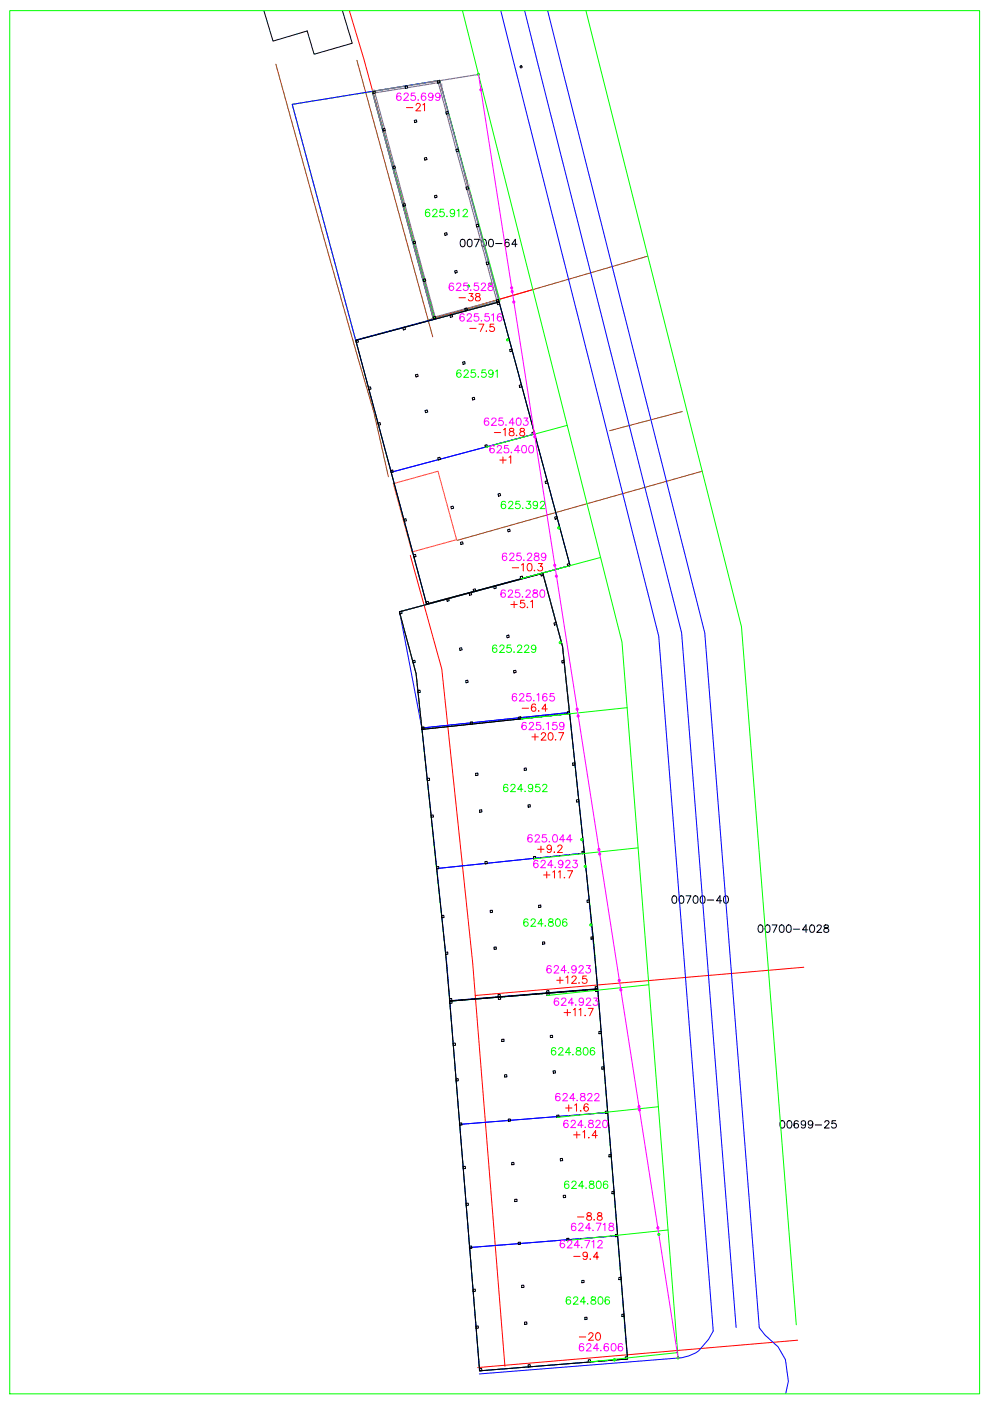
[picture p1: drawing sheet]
<svg xmlns="http://www.w3.org/2000/svg" width="297mm" height="420mm" viewBox="0 0 297 420" stroke-linecap="round" stroke-linejoin="round" font-family="sans-serif">
<!-- layer: objket -->
<path d="M117.9 145l13.4-3.7 5.6 20.6-13.4 3.6z" fill="none" stroke="#ff7f00" stroke-width=".3"/>
<!-- layer: muri -->
<path d="M82.7 19.2l14.2 51.7 15.2 52.7 4.3 19.4M107 18.1l22.7 82.9M194.2 76.8l-65.8 19.2M204.5 123.4l-21.8 5.8M210.6 141.3l-73.6 20.8" fill="none" stroke="#954a00" stroke-width=".3"/>
<!-- layer: Ndarjet -->
<path d="M104.7 3.3l4.4 14.4 21.2 77.7 29.4-8.6M123 166.6l9.4 34 9.3 88.3 9.6 120.9M240.9 290.1l-98.4 8.4M239.1 401.9l-95.9 8.2" fill="none" stroke="#f00" stroke-width=".3"/>
<!-- layer: kati 0 -->
<path d="M79.1 3.3l2.7 9 10.3-3 2 7 11.5-3.3-2.9-9.7" fill="none" stroke="#000" stroke-width=".3"/>
<!-- layer: nr parcela -->
<g fill="none" stroke="#000" stroke-width=".3">
<path d="M138.3 71.9a.76 .76 0 0 1 1 .3l.1 .5a1 1 0 0 1-.6 1.3h-.2a1.44 1.44 0 0 1-.3-2.1zM140.4 71.9a.76 .76 0 0 1 1 .3l.1 .5a1 1 0 0 1-.6 1.3h-.2a1.44 1.44 0 0 1-.3-2.1zM142.2 71.8h1.5l-1.1 2.2M144.6 71.9a.74 .74 0 0 1 1.1 .3 1.04 1.04 0 0 1 .1 1.2 1.04 1.04 0 0 1-1.2 .5l-.3-.9zM146.7 71.9a.74 .74 0 0 1 1.1 .3 1.04 1.04 0 0 1 .1 1.2 1.04 1.04 0 0 1-1.2 .5l-.3-.9zM148.5 73h2M152.6 72.1l-.2-.2a.76 .76 0 0 0-1 .3 1.36 1.36 0 0 0 .5 1.8 .7 .7 0 0 0 .8-.6 .7 .7 0 0 0-.6-.8 .7 .7 0 0 0-.8 .7M155 73.3h-1.6l1.1-1.5v2.2M201.7 268.8a.7 .7 0 0 1 1.1 .3l.1 .5a.98 .98 0 0 1-.7 1.3h-.2a1.4 1.4 0 0 1-.3-2.1zM203.8 268.8a.7 .7 0 0 1 1.1 .3l.1 .5a.98 .98 0 0 1-.7 1.3h-.2a1.4 1.4 0 0 1-.3-2.1zM205.6 268.7h1.5l-1.1 2.2M208.1 268.8a.7 .7 0 0 1 1 .3l.1 .5a.98 .98 0 0 1-.6 1.3h-.2a1.4 1.4 0 0 1-.3-2.1z"/>
<path d="M210.2 268.8a.7 .7 0 0 1 1 .3l.1 .5a.98 .98 0 0 1-.6 1.3h-.2a1.4 1.4 0 0 1-.3-2.1zM212 269.9h1.9M216.3 270.1h-1.5l1-1.4v2.2M217.2 268.8a.69 .69 0 0 1 1 .3 1.04 1.04 0 0 1 .1 1.2 1.04 1.04 0 0 1-1.1 .5l-.3-.9zM227.5 277.5a.7 .7 0 0 1 1.1 .3l.1 .6a.98 .98 0 0 1-.7 1.2h-.2a1.4 1.4 0 0 1-.3-2.1zM229.7 277.5a.7 .7 0 0 1 1 .3l.1 .6a.98 .98 0 0 1-.6 1.2h-.2a1.4 1.4 0 0 1-.3-2.1zM231.4 277.4h1.5l-1 2.2M233.9 277.5a.7 .7 0 0 1 1.1 .3v.6a.98 .98 0 0 1-.6 1.2h-.2a1.4 1.4 0 0 1-.3-2.1zM236 277.5a.7 .7 0 0 1 1.1 .3l.1 .6a.98 .98 0 0 1-.7 1.2h-.2a1.4 1.4 0 0 1-.3-2.1zM237.8 278.7h1.9M242.1 278.9h-1.6l1.1-1.5v2.2M243 277.5a.7 .7 0 0 1 1.1 .3 1.04 1.04 0 0 1 .1 1.3 1.04 1.04 0 0 1-1.2 .4 1.6 1.6 0 0 1 0-2z"/>
<path d="M244.9 277.9l.4-.5h.4l.5 .4-.3 .8-1.1 1h1.5M247.1 277.5v.6l.7 .3a.64 .64 0 0 1 .6 .6 .64 .64 0 0 1-.5 .6l-.8-.1-.2-.3a1.05 1.05 0 0 1 1.3-1.1l.1-.4a.77 .77 0 0 0-1.2-.2zM234.1 336.2a.74 .74 0 0 1 1 .3 1.05 1.05 0 0 1 .1 1.3 1.05 1.05 0 0 1-1.1 .4l-.3-.8zM236.2 336.2a.74 .74 0 0 1 1 .3 1.05 1.05 0 0 1 .1 1.3 1.05 1.05 0 0 1-1.1 .4l-.3-.8zM239.3 336.4l-.2-.2a.76 .76 0 0 0-1 .3 1.29 1.29 0 0 0 .5 1.8 .69 .69 0 0 0 .8-.6 .69 .69 0 0 0-.7-.8 .69 .69 0 0 0-.7 .7M241.5 336.8a.68 .68 0 0 1-1 .6 .68 .68 0 0 1-.2-1.1 .68 .68 0 0 1 1.1 .1l.1 .4a1.02 1.02 0 0 1-.9 1.5l-.4-.3M243.6 336.8a.7 .7 0 0 1-.9 .7 .7 .7 0 0 1-.3-1.1 .7 .7 0 0 1 1.1 0 1.11 1.11 0 0 1 .1 1.3 1.11 1.11 0 0 1-1.2 .5l-.1-.2M244.3 337.4h2M247.2 336.6l.2-.4 .7-.1 .4 .6-1.4 1.6h1.5M250.5 336.1h-1.1l-.1 .9a.78 .78 0 0 1 1.2 0 .78 .78 0 0 1-.2 1.2 .78 .78 0 0 1-1.1-.3"/>
</g>
<!-- layer: objektet e zhvndosura -->
<path d="M87.6 31.3l23.9-3.9 18.4 68.3-23.3 6.3zM111.7 27.4l20.1-3.3 18.1 66.2-19.6 5.3zM106.6 102.1l43-11.5 21.3 79-43.1 11.6zM119.7 183.5l43-11.6 5.9 22 8.6 81 2 21.8-44.4 3.5-.9-10.9-9.2-87.3zM134.8 300.2l44.4-3.5 8.8 110.9-44.2 3.5z" fill="none" stroke="#0f0" stroke-width=".3"/>
<!-- layer: nivelet model -->
<g fill="none" stroke="#00f" stroke-width=".3">
<path d="M150.1 3.3l47.3 187.5 16.4 208.4-1.4 2.5-3 3.4-2.9 1.5-2.1 .6-60.7 4.8M157.3 3.3l47 186.5 16.3 208.3M164.2 3.3l47 186.5 16.4 208.4 1.7 2.2 3.9 3.5 2.2 3.8 .9 6.5-.8 3.8M87.6 31.3l44.2-7.2 17.8 66.3-43 11.6zM111.6 27.4l18.4 68.3M106.6 102.1l43-11.5 10.7 39.5-43 11.5zM117.3 141.6l43-11.5 10.6 39.5-43 11.6zM119.8 183.4l42.9-11.5 5.9 22 2.1 19.8-44.3 4.6zM126.4 218.3l44.3-4.6 4.5 42.1-44.3 4.6zM130.9 260.5l44.3-4.7 4 40.7-44.4 3.6-.9-10.8zM134.8 300.2l44.4-3.6 3 37-44.4 3.6zM137.8 337.2l44.4-3.6 2.9 37-44.3 3.5z"/>
<path d="M140.8 374.2l44.3-3.6 3 37-44.4 3.5z"/>
</g>
<!-- layer: 0 -->
<g fill="none" stroke="#000" stroke-width=".3">
<path d="M156.2 20.1h.1M106.6 102.1l43-11.5 21.3 79-43.1 11.6zM119.7 183.5l43-11.6 5.9 22 2.1 20.2-44.2 4.7-1.8-16.8zM126.5 218.8l44.2-4.7 7.1 67.5 1.3 15-44.3 3.6-1.3-14.6zM134.8 300.2l44.4-3.6 8.9 111-44.3 3.5z"/>
<circle cx="156.2" cy="20.1" r=".32"/>
</g>
<!-- layer: parking -->
<path d="M138.6 3.3l47.8 189.3 16.8 214.7M175.6 3.3l46.7 184.7 16.4 209.3" fill="none" stroke="#0f0" stroke-width=".3"/>
<!-- layer: New_Structural - Bearing_Pen_No__184 -->
<path d="M111.8 26.9h.4l.1 .4-.4 .1zM111.9 27l.3-.1v.3l-.2 .1zM132 25.2l.5-.2 .2 .9-.5 .1zM132.1 25.3l.3-.1 .1 .6h-.3zM140.2 55.2l.4-.1 .2 .9-.4 .1zM140.3 55.4l.3-.1 .1 .6h-.3z" fill="none" stroke="#dbdbdb" stroke-width=".3"/>
<!-- layer: New_Structural - Bearing_Pen_No__22 -->
<g fill="none" stroke="#808080" stroke-width=".34">
<path d="M111.5 27.4l3.1 11.3M111.7 27.4l3 11.3M112.4 28l2.8 10.5M114.8 39.3l2.8 10.7M114.9 39.3l2.8 10.6M115.4 39.2l2.8 10.6M121.4 25.8l-9 1.5M121.5 26.4l-9 1.4M129.2 24.5l2.6-.4 .7 2.6-.7-2.5zM131.2 24.8l-9 1.5M131.4 24.9l2.3 8.6M131.8 24.2l2.4 9.2"/>
<path d="M132.5 26.8l.2 .9zM133.9 34.2l2.8 10.6M134.4 34.1l2.9 10.6M143.4 22.3l-21.3 3.5M117.8 50.6l2.9 10.6M117.9 50.6l2.8 10.6M118.4 50.4l2.9 10.7M136.9 45.5l2.9 10.6M137.5 45.3l5.8 21.9M139.4 52.4l.7 2.6zM140 56.7l2.8 10.7M140.1 55l.2 .6z"/>
<path d="M140.8 57.8l.5 1.5zM120.8 61.9l2.9 10.6M120.9 61.9l2.9 10.6M121.5 61.7l2.8 10.7M123.8 73.2l2.9 10.6M124 73.1l2.8 10.7M124.5 73l2.8 10.6M143 68l2.8 10.7M143.5 67.9l2.9 10.6M146 79.3l2.8 10.6M146.6 79.2l2.8 10.6M126.9 84.5l2.8 10.6"/>
<path d="M127 84.4l2.8 10.7M127.5 84.3l2.9 10.6M139.3 92.6l-8.8 2.4M139.5 93.1l-8.9 2.4M148.8 90.1l-8.8 2.4M148.9 90.6l-8.8 2.4M149 90.7l-10.1 2.7M138 178.4l-9.5 2.6M140.6 177.9l-10.1 2.7M151.3 175l-10.1 2.7M162.1 172.1l-10.1 2.7M162.9 172.6l3.8 14.1"/>
<path d="M119.9 184.1l3.8 14.1M123.9 198.8l.8 3.2 .5 5.1M129.8 180.8l-9.4 2.5M166.8 187.3l1.8 6.6 .5 4.6M169.1 198.7l1.5 14.7M125.3 207.7l1.1 10.4M174.5 255.3h.6v.6M134.7 299.6l.1 .6M177.8 280.9v.3M179.1 296v.6M137.8 336.9v.6M140.8 373.9v.5"/>
<path d="M188.1 407.6h-.5"/>
</g>
<!-- layer: shtylla def -->
<g fill="none" stroke="#000" stroke-width=".3">
<path d="M111.7 27.4l.7-.1 .1 .7h-.7zM114.7 38.7l.6-.2 .2 .6-.6 .2zM121.4 25.8h.7l.1 .6-.7 .1zM124.2 36.1l.6-.1 .2 .6-.7 .2zM131.1 24.3l.7-.1 .1 .6-.7 .1zM133.6 33.6l.6-.2 .2 .7-.6 .1zM117.7 49.9l.7-.1 .1 .6-.6 .2zM127.2 47.4l.6-.2 .2 .7-.7 .1zM130.2 58.7l.7-.2 .1 .7-.6 .1zM136.7 44.8l.6-.1 .2 .6-.7 .2zM139.7 56.1l.6-.1 .2 .6-.7 .2zM120.7 61.2l.7-.1 .2 .6-.7 .2z"/>
<path d="M123.8 72.5l.6-.2 .2 .7-.6 .1zM133.2 69.9l.7-.1 .2 .6-.7 .2zM142.7 67.4l.6-.2 .2 .7-.6 .1zM145.7 78.7l.7-.2 .2 .7-.7 .1zM120.7 98.3l.7-.2 .1 .7-.6 .1zM126.8 83.8l.7-.2 .1 .7-.6 .1zM129.8 95.1l.7-.2 .1 .6-.6 .2zM134.8 94.5l.7-.2 .2 .7-.7 .2zM136.3 81.3l.6-.2 .2 .6-.7 .2zM139.3 92.5l.7-.2 .1 .7-.6 .1zM148.8 90l.6-.2 .2 .6-.7 .2zM149 90.7l.6-.1 .2 .6-.7 .2z"/>
<path d="M106.6 102.1l.7-.2 .1 .7-.6 .2zM110.4 116.2l.6-.2 .2 .7-.6 .2zM124.5 112.4l.7-.2 .1 .7-.6 .1zM138.6 108.6l.7-.2 .1 .7-.6 .2zM141.5 119.3l.7-.2 .1 .7-.6 .1zM152.7 104.8l.7-.1 .1 .6-.6 .2zM155.6 115.5l.7-.1 .1 .6-.6 .2zM113.3 126.9l.6-.2 .2 .7-.6 .1zM127.4 123.1l.7-.1 .1 .6-.6 .2zM131.2 137.3l.7-.2 .1 .7-.6 .1zM145.3 133.5l.7-.1 .1 .6-.6 .2zM159.4 129.7l.7-.1 .1 .6-.6 .2z"/>
<path d="M117.1 141.1l.6-.2 .2 .7-.6 .1zM121 155.7l.7-.2 .1 .7-.6 .2zM135.1 151.9l.7-.1 .2 .6-.7 .2zM149.3 148.1l.6-.1 .2 .6-.7 .2zM152.1 158.8l.7-.1 .2 .6-.7 .2zM163.4 144.4l.6-.2 .2 .6-.7 .2zM166.2 155.1l.7-.2 .1 .6-.6 .2zM123.9 166.4l.6-.1 .2 .6-.6 .2zM133.9 179.7l.6-.2 .2 .6-.7 .2zM138 162.7l.6-.2 .3 .6-.7 .2zM140.6 177.9l.6-.2 .2 .7-.6 .1zM141.8 176.8l.7-.2 .1 .6-.6 .2z"/>
<path d="M148 175.9l.6-.2 .2 .7-.7 .1zM155.9 172.9l.6-.1 .2 .6-.6 .2zM162.1 172.1l.6-.2 .2 .7-.7 .1zM170 169.2l.7-.2 .2 .6-.7 .2zM119.7 183.5l.7-.2 .1 .7-.6 .1zM123.7 198.2l.6-.2 .2 .6-.6 .2zM127.7 180.5l.7-.1 .1 .6-.7 .2zM137.7 194.4l.6-.2 .3 .7-.7 .1zM151.8 190.6l.7-.2 .2 .7-.7 .2zM166 186.8l.7-.1 .1 .6-.6 .2zM168.4 198.2l.6-.2 .1 .7-.6 .1zM125.2 207.1l.7-.1 .1 .7h-.7z"/>
<path d="M126.4 218.1l.7-.1v.7l-.6 .1zM139.6 204.1l.6-.1 .1 .6-.6 .2zM140.9 216.5h.7v.6l-.6 .1zM153.9 201.1l.7-.1 .1 .6-.6 .2zM155.4 215l.7-.1 .1 .7-.7 .1zM170 213.5l.6-.1 .1 .7h-.6zM128 233.4h.7l.1 .6-.7 .1zM142.5 231.9l.7-.1 .1 .7-.7 .1zM157.1 230.4l.6-.1 .1 .7h-.7zM171.6 228.8h.7v.7h-.6zM172.8 239.9l.6-.1 .1 .7h-.7zM129.2 244.4h.6l.1 .6-.7 .1z"/>
<path d="M130.8 259.9h.7v.6l-.6 .1zM143.7 242.9l.7-.1v.7l-.6 .1zM145.3 258.4l.7-.1 .1 .7-.7 .1zM158.2 241.4l.7-.1 .1 .7-.7 .1zM159.9 256.9h.6l.1 .6-.7 .1zM174.4 255.4l.7-.1v.7h-.6zM132.4 274.5h.6l.1 .7h-.7zM146.9 273h.7v.6l-.6 .1zM161.4 271.5l.7-.1v.7l-.6 .1zM175.9 270l.7-.1 .1 .7-.7 .1zM133.5 285.6l.7-.1v.7h-.6zM134.7 299.5l.7-.1v.7l-.6 .1z"/>
<path d="M148 284.1l.7-.1 .1 .7h-.7zM149.3 298.3h.6l.1 .6-.6 .1zM149.4 299.1l.6-.1 .1 .7h-.7zM162.6 282.5h.6l.1 .6-.7 .1zM163.8 297.2l.7-.1v.6l-.6 .1zM163.9 297.9l.7-.1v.7h-.6zM177.1 281l.7-.1v.7l-.6 .1zM178.4 295.9h.7v.7h-.6zM178.5 296.7l.7-.1v.7l-.7 .1zM134.8 300.2h.7v.7h-.7zM135.8 312.9l.7-.1v.7h-.7zM150.4 311.7l.6-.1 .1 .7h-.7z"/>
<path d="M164.9 310.5h.7l.1 .6-.7 .1zM179.5 309.3h.7v.6l-.7 .1zM180.3 320l.7-.1 .1 .7h-.7zM136.7 323.5h.6l.1 .6-.7 .1zM137.8 336.8l.6-.1 .1 .7-.7 .1zM151.2 322.3h.7v.7h-.6zM152.3 335.6h.7v.6l-.6 .1zM165.8 321.2l.7-.1v.7h-.6zM166.9 334.4h.7v.7h-.7zM181.4 333.3l.7-.1 .1 .7h-.7zM138.8 349.8h.6l.1 .6-.6 .1zM153.4 348.6h.6l.1 .7h-.7z"/>
<path d="M154.3 359.7l.6-.1 .1 .7-.7 .1zM167.9 347.4h.7l.1 .7h-.7zM168.8 358.5h.7v.6l-.6 .1zM182.5 346.3l.6-.1 .1 .7h-.7zM183.4 357.3h.7v.6l-.7 .1zM139.7 360.9l.6-.1 .1 .7h-.7zM140.7 373.7h.7v.7h-.6zM155.3 372.6l.7-.1v.7h-.6zM169.8 371.4h.7l.1 .6h-.7zM184.4 370.2h.7v.6l-.6 .1zM141.8 386.6h.7v.7h-.7zM142.7 397.7h.6l.1 .6-.7 .1z"/>
<path d="M156.3 385.5l.7-.1 .1 .7h-.7zM157.2 396.5h.7v.6l-.6 .1zM174.4 384h.6l.1 .6-.7 .1zM175.3 395.1l.6-.1 .1 .7h-.7zM185.5 383.1l.6-.1 .1 .7-.7 .1zM186.4 394.2l.6-.1 .1 .7h-.7zM143.7 410.5l.7-.1v.7h-.6zM158.3 409.3h.6l.1 .6-.7 .1zM176.3 407.8h.7v.6l-.6 .1zM187.4 406.9h.6l.1 .7h-.6z"/>
</g>
<!-- layer: ref -->
<g fill="none" stroke="#0f0" stroke-width=".3">
<path d="M2.9 3.2h290.7v414.8h-290.7zM143.4 22.3h.1M128.8 63.1a.64 .64 0 0 0-.6-.4 .64 .64 0 0 0-.6 .5 1.36 1.36 0 0 0 .5 1.8 .69 .69 0 0 0 .8-.6 .69 .69 0 0 0-.6-.8 .69 .69 0 0 0-.8 .6M129.7 63.3l.4-.5h.5l.4 .4-.3 .7-1.1 1.1h1.5M133 62.8h-1l-.2 .9a.79 .79 0 0 1 1.2 0 .79 .79 0 0 1-.1 1.2 .79 .79 0 0 1-1.2-.3M133.9 64.8v.2l.2-.1M136.3 63.5a.68 .68 0 0 1-1 .5 .68 .68 0 0 1-.2-1 .68 .68 0 0 1 1.1 .1l.1 .4a1.02 1.02 0 0 1-.9 1.5l-.4-.3M137 63.2l.5-.4v2.2M138.8 63.3l.5-.5h.4l.4 .4-.3 .7-1.1 1.1h1.5M140.5 85.8h.1M147.2 85.2h.1M138.1 111.3a.6 .6 0 0 0-.9-.2 1.26 1.26 0 0 0 .4 2.1 .69 .69 0 0 0 .6-.7 .69 .69 0 0 0-.6-.7 .69 .69 0 0 0-.7 .6"/>
<path d="M139.1 111.5l.4-.6h.5l.4 .5-.4 .7-1 1.1h1.5M142.4 110.9h-1.1l-.1 1a.8 .8 0 0 1 1.2 0 .8 .8 0 0 1-.1 1.2 .8 .8 0 0 1-1.2-.4M143.3 113v.2l.2-.2M145.6 110.9h-1.1l-.1 1a.79 .79 0 0 1 1.2-.1 .79 .79 0 0 1-.1 1.2 .79 .79 0 0 1-1.2-.3M147.8 111.7a.68 .68 0 0 1-1 .5 .68 .68 0 0 1-.2-1.1 .68 .68 0 0 1 1.1 .2l.1 .4a1.02 1.02 0 0 1-.9 1.5l-.4-.4M148.5 111.4l.6-.5v2.3M152.1 102h.1M170 127.6l-24.5 6.6M151.5 150.6l-.1-.2a.76 .76 0 0 0-1.1 .4 1.29 1.29 0 0 0 .6 1.7 .69 .69 0 0 0 .7-.6 .69 .69 0 0 0-.6-.7 .69 .69 0 0 0-.8 .6M152.4 150.8l.3-.4 .6-.1 .3 .3 .1 .4-1.3 1.5h1.4M155.7 150.3h-1l-.1 1a.79 .79 0 0 1 1.2-.1 .79 .79 0 0 1-.2 1.2 .79 .79 0 0 1-1.1-.3M156.7 152.3l.1 .2"/>
<path d="M157.9 150.3h1.1l-.6 .9a.73 .73 0 0 1 .7 .7 .73 .73 0 0 1-.6 .7 .73 .73 0 0 1-.9-.5M161.1 151.1a.68 .68 0 0 1-.9 .5 .68 .68 0 0 1-.3-1.1 .68 .68 0 0 1 1.1 .1l.1 .5a1.02 1.02 0 0 1-.8 1.4l-.4-.3M162 150.8l.2-.4 .6-.1 .4 .3v.4l-1.3 1.5h1.5M167.5 158.3h.1M180 167.2l-23.9 6.4M148.9 193.8a.64 .64 0 0 0-.6-.4 .64 .64 0 0 0-.6 .5 1.36 1.36 0 0 0 .6 1.8 .69 .69 0 0 0 .7-.7 .69 .69 0 0 0-.6-.7 .69 .69 0 0 0-.8 .6M149.8 194l.4-.6h.5l.4 .5-.3 .7-1.1 1.1h1.5M153.1 193.4h-1l-.2 1a.79 .79 0 0 1 1.2 0 .79 .79 0 0 1-.1 1.1 .79 .79 0 0 1-1.2-.2M154.1 195.5v.2l.1-.1M155.1 194l.4-.6h.5l.4 .5-.3 .7-1.1 1.1h1.5M157.2 194l.4-.6h.5l.4 .5-.3 .7-1.1 1.1h1.5M160.6 194.2a.68 .68 0 0 1-1 .5 .68 .68 0 0 1-.2-1 .68 .68 0 0 1 1.1 .1l.1 .4a1.02 1.02 0 0 1-.8 1.5l-.5-.4"/>
<path d="M167.9 192.8h.1M188 212.2l-31.8 3.4M152.2 235.5l-.1-.2a.76 .76 0 0 0-1.1 .3 1.29 1.29 0 0 0 .6 1.8 .69 .69 0 0 0 .7-.6 .69 .69 0 0 0-.7-.8 .69 .69 0 0 0-.7 .7M153.1 235.7l.2-.4 .7-.1 .3 .2 .1 .5-1.4 1.5h1.5M156.7 236.7h-1.5l1-1.5v2.2M157.4 237.2l.1 .1M159.7 235.9a.68 .68 0 0 1-1 .6 .68 .68 0 0 1-.2-1.1 .68 .68 0 0 1 1.1 .1l.1 .4a1.02 1.02 0 0 1-.9 1.5l-.4-.3M161.7 235.2h-1l-.2 .9a.79 .79 0 0 1 1.2 0 .79 .79 0 0 1-.1 1.2 .79 .79 0 0 1-1.2-.3M162.6 235.7l.3-.4 .6-.1 .3 .2 .1 .5-1.3 1.5h1.4M174.4 251.8h.1M175.4 259.9h.1M191.3 254.3l-31.4 3.3"/>
<path d="M158.2 275.9a.64 .64 0 0 0-.6-.4 .64 .64 0 0 0-.5 .5 1.36 1.36 0 0 0 .5 1.8 .69 .69 0 0 0 .7-.6 .69 .69 0 0 0-.6-.8 .69 .69 0 0 0-.7 .6M159.2 276.1l.4-.5h.4l.4 .4-.3 .7-1 1.1h1.5M162.8 277h-1.6l1.1-1.4v2.2M163.4 277.6v.2l.1-.1M164.6 275.7v.6l.6 .2a.64 .64 0 0 1 .7 .6 .64 .64 0 0 1-.6 .7l-.7-.1-.2-.3a1.05 1.05 0 0 1 1.3-1.1v-.4a.77 .77 0 0 0-1.1-.2zM166.8 275.7a.69 .69 0 0 1 1.1 .3 1.04 1.04 0 0 1 .1 1.2 1.04 1.04 0 0 1-1.2 .5l-.3-.9zM169.9 275.9a.64 .64 0 0 0-.6-.4 .64 .64 0 0 0-.6 .5 1.36 1.36 0 0 0 .5 1.8 .69 .69 0 0 0 .8-.6 .69 .69 0 0 0-.6-.8 .69 .69 0 0 0-.8 .6M177.1 277.4h.1M194.5 295.3l-30.5 3.2M166.5 314.5a.64 .64 0 0 0-.6-.3 .64 .64 0 0 0-.5 .4 1.36 1.36 0 0 0 .5 1.8 .69 .69 0 0 0 .7-.6 .69 .69 0 0 0-.6-.8 .69 .69 0 0 0-.7 .7M167.5 314.7l.4-.5h.4l.4 .4-.3 .8-1 1h1.5M171.1 315.7h-1.6l1.1-1.5v2.2"/>
<path d="M171.7 316.2v.2l.1-.1M172.9 314.3v.6l.6 .2a.64 .64 0 0 1 .7 .6 .64 .64 0 0 1-.6 .7l-.7-.1-.2-.3a1.05 1.05 0 0 1 1.2-1.1l.1-.4a.77 .77 0 0 0-1.1-.2zM175.1 314.3a.69 .69 0 0 1 1 .3 1.04 1.04 0 0 1 .2 1.2 1.04 1.04 0 0 1-1.2 .5l-.3-.9zM178.2 314.5a.64 .64 0 0 0-.6-.3 .64 .64 0 0 0-.6 .4 1.36 1.36 0 0 0 .5 1.8 .69 .69 0 0 0 .8-.6 .69 .69 0 0 0-.6-.8 .69 .69 0 0 0-.8 .7M197.4 331.9l-30.5 3.2M170.5 354.5l-.2-.2a.76 .76 0 0 0-1 .3 1.29 1.29 0 0 0 .5 1.8 .69 .69 0 0 0 .8-.6 .69 .69 0 0 0-.7-.8 .69 .69 0 0 0-.7 .7M171.4 354.7l.2-.4 .7-.1 .3 .2 .1 .5-1.4 1.5h1.5M175 355.7h-1.6l1.1-1.5v2.2M175.6 356.2l.2 .1M176.8 354.3a.45 .45 0 0 0 .2 .8l.8 .2a.6 .6 0 0 1 .3 .6 .6 .6 0 0 1-.6 .5l-.7-.1-.2-.3a1.1 1.1 0 0 1 1.3-1.1v-.6zM179 354.3a.74 .74 0 0 1 1.1 .3 1.05 1.05 0 0 1 .1 1.3 1.05 1.05 0 0 1-1.2 .4l-.3-.8zM182.1 354.5l-.1-.2a.76 .76 0 0 0-1.1 .3 1.29 1.29 0 0 0 .6 1.8 .69 .69 0 0 0 .7-.6 .69 .69 0 0 0-.6-.8 .69 .69 0 0 0-.8 .7"/>
<path d="M197.5 370.2h.1M200.2 368.9l-30.3 3.1M171 389.2l-.1-.2a.76 .76 0 0 0-1.1 .4 1.29 1.29 0 0 0 .5 1.7 .69 .69 0 0 0 .8-.6 .69 .69 0 0 0-.7-.7 .69 .69 0 0 0-.7 .6M171.9 389.4l.2-.4 .7-.1 .3 .2 .1 .5-1.4 1.5h1.5M175.5 390.4h-1.6l1.1-1.5v2.2M176.1 390.9l.2 .1M177.3 389a.45 .45 0 0 0 .2 .8l.8 .2a.6 .6 0 0 1 .3 .6 .6 .6 0 0 1-.5 .5l-.8-.1-.2-.3a1.1 1.1 0 0 1 1.3-1v-.7zM179.5 389a.74 .74 0 0 1 1.1 .4 1.05 1.05 0 0 1 .1 1.2 1.05 1.05 0 0 1-1.2 .4l-.3-.8zM182.6 389.2l-.1-.2a.76 .76 0 0 0-1.1 .4 1.29 1.29 0 0 0 .6 1.7 .69 .69 0 0 0 .7-.6 .69 .69 0 0 0-.6-.7 .69 .69 0 0 0-.7 .6M184.2 407.8h.1M184.2 407.9h.1M203.1 405.7l-26.7 2.8"/>
<path d="M203.2 407.3h.1"/>
<circle cx="143.4" cy="22.3" r=".32"/>
<circle cx="140.4" cy="85.8" r=".32"/>
<circle cx="147.2" cy="85.2" r=".32"/>
<circle cx="152.1" cy="101.9" r=".32"/>
<circle cx="167.4" cy="158.3" r=".32"/>
<circle cx="167.9" cy="192.7" r=".32"/>
<circle cx="174.3" cy="251.8" r=".32"/>
<circle cx="175.4" cy="259.8" r=".32"/>
<circle cx="177.1" cy="277.4" r=".32"/>
<circle cx="197.5" cy="370.2" r=".32"/>
<circle cx="184.2" cy="407.8" r=".32"/>
<circle cx="203.2" cy="407.2" r=".32"/>
</g>
<g fill="none" stroke="#f0f" stroke-width=".3">
<path d="M120.1 28.2v-.2a.74 .74 0 0 0-1.1 .3 1.24 1.24 0 0 0 .5 1.8 .69 .69 0 0 0 .7-.6 .69 .69 0 0 0-.6-.8 .69 .69 0 0 0-.7 .7M121.1 28.4l.2-.4 .7-.1 .4 .6-1.4 1.6h1.5M124.4 27.9h-1.1l-.1 .9a.78 .78 0 0 1 1.2 .1 .78 .78 0 0 1-.2 1.1 .78 .78 0 0 1-1.1-.3M125.3 29.9l-.1 .1h.2M127.6 28.2l-.1-.2a.74 .74 0 0 0-1.1 .3 1.24 1.24 0 0 0 .5 1.8 .69 .69 0 0 0 .8-.6 .69 .69 0 0 0-.7-.8 .69 .69 0 0 0-.7 .7M129.8 28.6a.7 .7 0 0 1-.9 .7 .7 .7 0 0 1-.4-1.1 .7 .7 0 0 1 1.2 0 1.11 1.11 0 0 1 .1 1.3 1.11 1.11 0 0 1-1.2 .5l-.1-.2M131.9 28.6a.7 .7 0 0 1-.9 .7 .7 .7 0 0 1-.3-1.1 .7 .7 0 0 1 1.1 0 1.11 1.11 0 0 1 .1 1.3 1.11 1.11 0 0 1-1.2 .5l-.1-.2M143.4 22.3l59.8 385M144.1 26.9h.1M135.9 85.2l-.1-.2a.74 .74 0 0 0-1.1 .3 1.09 1.09 0 0 0 .7 1.8 .7 .7 0 0 0 .6-.7 .7 .7 0 0 0-.7-.7 .7 .7 0 0 0-.7 .7M136.9 85.4l.2-.4 .6-.1 .4 .6-1.4 1.6h1.5M139.1 94.4a.64 .64 0 0 0-.6-.3 .64 .64 0 0 0-.6 .4 1.36 1.36 0 0 0 .6 1.8 .69 .69 0 0 0 .7-.6 .69 .69 0 0 0-.6-.8 .69 .69 0 0 0-.8 .7"/>
<path d="M140 94.6l.5-.5h.4l.4 .4-.3 .8-1 1h1.4M140.1 84.9h-1l-.1 .9a.79 .79 0 0 1 1.2 0 .79 .79 0 0 1-.2 1.2 .79 .79 0 0 1-1.1-.3M141.1 86.9v.2l.1-.1M143.3 84.9h-1.1v.9a.79 .79 0 0 1 1.1 0 .79 .79 0 0 1-.1 1.2 .79 .79 0 0 1-1.2-.3M143.3 94.1h-1l-.1 1a.79 .79 0 0 1 1.1-.1 .79 .79 0 0 1-.1 1.2 .79 .79 0 0 1-1.1-.3M144.3 85.4l.2-.4 .6-.1 .4 .6-1.4 1.6h1.5M144.3 96.1v.2l.1-.1M146.5 85v.6l.6 .2a.66 .66 0 0 1 .7 .6 .66 .66 0 0 1-.6 .7l-.8-.2a.83 .83 0 0 1 .1-.9 .83 .83 0 0 1 .8-.3 .45 .45 0 0 0 .2-.7zM146.5 94.1h-1l-.1 1a.78 .78 0 0 1 1.1 0 .78 .78 0 0 1-.1 1.1 .78 .78 0 0 1-1.2-.3M147.4 94.5l.5-.4v2.2M150.3 94.4a.6 .6 0 0 0-.9-.2 1.26 1.26 0 0 0 .4 2.1 .69 .69 0 0 0 .6-.7 .69 .69 0 0 0-.6-.7 .69 .69 0 0 0-.7 .7M153.4 86.3h.1"/>
<path d="M153.5 87.5h.1M154 90.6h.1M146.4 125.7l-.1-.3a.74 .74 0 0 0-1 .4 1.24 1.24 0 0 0 .5 1.8 .69 .69 0 0 0 .7-.7 .69 .69 0 0 0-.6-.7 .69 .69 0 0 0-.7 .6M147.4 125.9l.2-.5h.7l.3 .2 .1 .4-1.4 1.6h1.5M148.1 133.9l-.1-.2a.74 .74 0 0 0-1.1 .3 1.24 1.24 0 0 0 .5 1.8 .69 .69 0 0 0 .8-.6 .69 .69 0 0 0-.7-.8 .69 .69 0 0 0-.7 .7M149.1 134.1l.2-.4 .6-.1 .4 .7-1.4 1.5h1.5M150.7 125.4h-1.1l-.1 .9a.79 .79 0 0 1 1.2-.1 .79 .79 0 0 1-.1 1.2 .79 .79 0 0 1-1.2-.3M151.6 127.4l.2 .1M152.3 133.6h-1l-.1 .9a.78 .78 0 0 1 1.1 .1 .78 .78 0 0 1-.1 1.1 .78 .78 0 0 1-1.2-.3M153.3 135.6l-.1 .1h.2M154.2 126.8h-1.6l1.1-1.4v2.2M155 125.4a.74 .74 0 0 1 1.1 .4 1.05 1.05 0 0 1 .1 1.2 1.05 1.05 0 0 1-1.2 .5l-.3-.9z"/>
<path d="M155.8 135.1h-1.6l1.1-1.5v2.2M156.7 133.7a.76 .76 0 0 1 1 .3l.1 .5a.93 .93 0 0 1-.8 1.3 1.39 1.39 0 0 1-.3-2.1zM157.1 125.4h1.1l-.6 .8a.73 .73 0 0 1 .7 .7 .73 .73 0 0 1-.6 .8 .73 .73 0 0 1-.9-.6M158.8 133.7a.76 .76 0 0 1 1.1 .3v.5a.93 .93 0 0 1-.8 1.3 1.39 1.39 0 0 1-.3-2.1zM160.1 130h.1M160.3 131h.1M151.4 177.2l-.1-.2a.76 .76 0 0 0-1.1 .3 1.29 1.29 0 0 0 .6 1.8 .69 .69 0 0 0 .7-.6 .69 .69 0 0 0-.6-.7 .69 .69 0 0 0-.7 .6M151.8 166.2l-.1-.2a.76 .76 0 0 0-1 .3 1.36 1.36 0 0 0 .5 1.8 .69 .69 0 0 0 .8-.6 .69 .69 0 0 0-.7-.8 .69 .69 0 0 0-.7 .7M152.4 177.4l.2-.4 .6-.1 .3 .2 .1 .5-1.3 1.5h1.5M152.8 166.4l.4-.5 .6 .1 .3 .3-.3 .8-1.1 1h1.5M155.7 176.9h-1.1l-.1 1a.79 .79 0 0 1 1.2-.1 .79 .79 0 0 1-.2 1.2 .79 .79 0 0 1-1.1-.3M156.1 165.9h-1.1l-.1 .9a.79 .79 0 0 1 1.2 0 .79 .79 0 0 1-.1 1.2 .79 .79 0 0 1-1.2-.3"/>
<path d="M156.6 178.9l.1 .1M157 167.9v.2l.1-.1M157.6 177.4l.3-.4 .6-.1 .5 .7-1.4 1.5h1.4M158.1 166.4l.2-.4h.9l.2 .5-1.4 1.6h1.5M159.9 177v.6l.6 .3a.64 .64 0 0 1 .7 .5 .64 .64 0 0 1-.5 .7l-.9-.2a.81 .81 0 0 1 .1-.9 .81 .81 0 0 1 .8-.2 .45 .45 0 0 0 .3-.8zM160.3 166v.6l.7 .2a.64 .64 0 0 1 .6 .6 .64 .64 0 0 1-.5 .7l-.9-.2a.83 .83 0 0 1 .1-.9 .83 .83 0 0 1 .9-.3l.3-.5a.86 .86 0 0 0-1.2-.2zM162.1 177a.76 .76 0 0 1 1.1 .3l.1 .6a.93 .93 0 0 1-.9 1.2 1.39 1.39 0 0 1-.3-2.1zM163.6 166.6a.7 .7 0 0 1-.9 .7 .7 .7 0 0 1-.3-1.1 .7 .7 0 0 1 1.1 0 1.07 1.07 0 0 1 .1 1.3 1.07 1.07 0 0 1-1.2 .5l-.1-.2M166.3 169.6h.1M166.8 172.8h.1M154.8 208.3a.64 .64 0 0 0-.6-.3 .64 .64 0 0 0-.6 .4 1.36 1.36 0 0 0 .6 1.8 .69 .69 0 0 0 .7-.6 .69 .69 0 0 0-.6-.7 .69 .69 0 0 0-.8 .6M155.7 208.5l.5-.5h.4l.4 .4-.3 .8-1 1h1.4"/>
<path d="M157.7 216.9l-.1-.2a.74 .74 0 0 0-1.1 .4 1.24 1.24 0 0 0 .6 1.7 .69 .69 0 0 0 .7-.6 .69 .69 0 0 0-.7-.7 .69 .69 0 0 0-.7 .6M158.7 217.1l.2-.4 .6-.1 .4 .7-1.4 1.5h1.5M159 208h-1l-.1 1a.79 .79 0 0 1 1.2-.1 .79 .79 0 0 1-.2 1.2 .79 .79 0 0 1-1.1-.3M160 210v.2l.1-.1M161 208.4l.5-.4v2.2M161.9 216.6h-1l-.1 1a.78 .78 0 0 1 1.2 0 .78 .78 0 0 1-.2 1.1 .78 .78 0 0 1-1.1-.3M162.9 218.6l-.1 .2h.2M163.8 217.1l.6-.5v2.2M163.9 208.3a.64 .64 0 0 0-.6-.3 .64 .64 0 0 0-.6 .4 1.36 1.36 0 0 0 .6 1.8 .69 .69 0 0 0 .7-.6 .69 .69 0 0 0-.6-.7 .69 .69 0 0 0-.8 .6M166 208h-1l-.2 1a.79 .79 0 0 1 1.2-.1 .79 .79 0 0 1-.1 1.2 .79 .79 0 0 1-1.1-.3M166.8 216.6h-1l-.1 1a.79 .79 0 0 1 1.1-.1 .79 .79 0 0 1-.1 1.2 .79 .79 0 0 1-1.1-.3M169 217.4a.68 .68 0 0 1-.9 .5 .68 .68 0 0 1-.2-1.1 .68 .68 0 0 1 1.1 .1v.5a1.02 1.02 0 0 1-.8 1.4l-.4-.3"/>
<path d="M173 212.7h.1M173.3 214.8h.1M159.5 250.6l-.2-.2a.76 .76 0 0 0-1 .4 1.29 1.29 0 0 0 .5 1.7 .69 .69 0 0 0 .8-.6 .69 .69 0 0 0-.7-.7 .69 .69 0 0 0-.7 .6M160.4 250.8l.2-.4 .6-.1 .4 .2 .1 .5-1.4 1.5h1.5M161.2 258.3a.6 .6 0 0 0-.9-.2 1.26 1.26 0 0 0 .4 2.1 .69 .69 0 0 0 .6-.7 .69 .69 0 0 0-.7-.6 .69 .69 0 0 0-.7 .6M162.2 258.5l.4-.5h.4l.4 .4-.3 .8-1 1h1.4M163.7 250.3h-1.1l-.1 1a.79 .79 0 0 1 1.2-.1 .79 .79 0 0 1-.1 1.2 .79 .79 0 0 1-1.2-.3M164.6 252.3l.2 .1M165.8 259.5h-1.6l1-1.5v2.2M165.9 250.4a.76 .76 0 0 1 1.1 .4l.1 .5a.93 .93 0 0 1-.9 1.2 1.39 1.39 0 0 1-.3-2.1zM168.7 258.8a.7 .7 0 0 1-.9 .6 .7 .7 0 0 1-.3-1.1 .7 .7 0 0 1 1.1 0 1.07 1.07 0 0 1 .2 1.3 1.07 1.07 0 0 1-1.2 .5l-.1-.2M169.3 251.8h-1.6l1.1-1.5v2.2"/>
<path d="M169.6 258.5l.4-.5h.4l.5 .4-.4 .8-1 1h1.4M171.5 251.8h-1.7l1.1-1.5v2.2M171.8 258h1.2l-.7 .8a.73 .73 0 0 1 .6 1.2 .73 .73 0 0 1-1.3-.2M179.5 254.8h.1M179.7 256.1h.1M166.4 260l-.1 .1h.2M165.2 289.9a.64 .64 0 0 0-.6-.3 .64 .64 0 0 0-.6 .4 1.36 1.36 0 0 0 .5 1.8 .69 .69 0 0 0 .8-.6 .69 .69 0 0 0-.6-.8 .69 .69 0 0 0-.8 .7M166.1 290.1l.4-.5h.5l.4 .4-.3 .8-1.1 1h1.5M167.4 299.6l-.1-.2a.74 .74 0 0 0-1.1 .3 1.24 1.24 0 0 0 .6 1.8 .69 .69 0 0 0 .7-.6 .69 .69 0 0 0-.7-.8 .69 .69 0 0 0-.7 .7M168.4 299.8l.2-.4 .6-.1 .4 .6-1.4 1.6h1.5M169.7 291.1h-1.6l1.1-1.5v2.2M170.3 291.6v.2l.2-.1"/>
<path d="M172.7 290.3a.7 .7 0 0 1-.9 .7 .7 .7 0 0 1-.3-1.1 .7 .7 0 0 1 1.1 0 1.07 1.07 0 0 1 .1 1.3 1.07 1.07 0 0 1-1.2 .5l-.1-.2M173.6 290.1l.4-.5h.4l.4 .4-.3 .8-1.1 1h1.5M175.8 299.8l.2-.4 .6-.1 .4 .6-1.4 1.6h1.5M175.8 289.6h1.2l-.7 .8a.75 .75 0 0 1 .6 1.2 .75 .75 0 0 1-1.3-.2M178 299.3h1.2l-.7 .9a.75 .75 0 0 1 .7 .7 .75 .75 0 0 1-.6 .7 .75 .75 0 0 1-.8-.5M185.6 294.1h.1M186.1 296.9h.1M172 300.8h-1.7l1.1-1.5v2.2M172.6 301.3l-.1 .1h.2M174.9 300a.7 .7 0 0 1-.9 .7 .7 .7 0 0 1-.3-1.1 .7 .7 0 0 1 1.1 0 1.11 1.11 0 0 1 .1 1.3 1.11 1.11 0 0 1-1.2 .5v-.2M167.8 328.2l-.1-.2a.76 .76 0 0 0-1.1 .4 1.29 1.29 0 0 0 .6 1.7 .69 .69 0 0 0 .7-.6 .69 .69 0 0 0-.6-.7 .69 .69 0 0 0-.8 .6M168.7 328.4l.3-.4 .6-.1 .3 .2 .1 .5-1.3 1.5h1.4"/>
<path d="M170.2 336.3l-.1-.2a.74 .74 0 0 0-1 .3 1.24 1.24 0 0 0 .5 1.8 .69 .69 0 0 0 .7-.7 .69 .69 0 0 0-.6-.7 .69 .69 0 0 0-.7 .7M171.2 336.5l.2-.4 .6-.1 .5 .6-1.4 1.6h1.5M172.3 329.4h-1.5l1-1.5v2.2M173 329.9l.1 .1M174.2 328a.45 .45 0 0 0 .2 .8l.7 .2a.6 .6 0 0 1 .3 .6 .6 .6 0 0 1-.5 .5l-.7-.1-.3-.3a1.1 1.1 0 0 1 1.3-1.1v-.6zM174.8 337.5h-1.6l1-1.5v2.2M175.4 338l-.1 .1h.2M176.1 328.4l.3-.4 .6-.1 .3 .2 .1 .5-1.3 1.5h1.4M176.6 336.1v.6l.9 .3a.6 .6 0 0 1 .4 .7 .6 .6 0 0 1-.6 .5l-.8-.2a.82 .82 0 0 1 .1-.9 .82 .82 0 0 1 .9-.3l.3-.5a.91 .91 0 0 0-1.2-.2zM178.3 328.4l.2-.4 .6-.1 .4 .2v.5l-1.3 1.5h1.5M178.6 336.5l.2-.4 .7-.1 .3 .2 .1 .4-1.4 1.6h1.5M180.9 336.1a.74 .74 0 0 1 1.1 .3 1.05 1.05 0 0 1 .1 1.2 1.05 1.05 0 0 1-1.2 .5l-.3-.9z"/>
<path d="M191.6 331.9h.1M191.7 332.9h.1M169.2 372.3a.6 .6 0 0 0-1-.2 1.26 1.26 0 0 0 .5 2.1 .69 .69 0 0 0 .6-.7 .69 .69 0 0 0-.7-.6 .69 .69 0 0 0-.7 .6M170.1 372.5l.5-.5h.4l.4 .4-.3 .8-1.1 1h1.5M172.6 367.2a.64 .64 0 0 0-.7-.4 .64 .64 0 0 0-.5 .5v1.5a.69 .69 0 0 0 1.1 .1 .69 .69 0 0 0-.2-1.1 .69 .69 0 0 0-1 .5M173.5 367.4l.4-.6h.4l.5 .5-.3 .7-1.1 1.1h1.5M173.7 373.5h-1.6l1.1-1.5v2.2M174.4 374v.2l.1-.1M175.3 372h1.5l-1.1 2.2M177.1 368.3h-1.6l1.1-1.5v2.3M177.4 372.4l.6-.4v2.2M177.7 368.9l.1 .1"/>
<path d="M178.7 366.8h1.5l-1.1 2.3M179.2 372.5l.5-.5h.4l.4 .4-.3 .8-1.1 1h1.5M180.8 367.3l.5-.5v2.3M182.7 367v.6l.6 .2a.64 .64 0 0 1 .7 .6 .64 .64 0 0 1-.6 .7l-.7-.1-.2-.3a1.05 1.05 0 0 1 1.3-1.1l.1-.4a.77 .77 0 0 0-1.2-.2zM197.2 368.2h.1M174.9 403.2l-.1-.2a.76 .76 0 0 0-1.1 .4 1.29 1.29 0 0 0 .6 1.7 .69 .69 0 0 0 .7-.6 .69 .69 0 0 0-.6-.7 .69 .69 0 0 0-.7 .6M175.9 403.5l.2-.5 .6-.1 .3 .3 .1 .4-1.3 1.5h1.4M179.5 404.4h-1.6l1-1.5v2.2M180.1 404.9l.1 .2M182.3 403.2l-.1-.2a.76 .76 0 0 0-1.1 .4 1.29 1.29 0 0 0 .6 1.7 .69 .69 0 0 0 .7-.6 .69 .69 0 0 0-.6-.7 .69 .69 0 0 0-.7 .6M183.5 403a.74 .74 0 0 1 1 .4 1.05 1.05 0 0 1 .1 1.2 1.05 1.05 0 0 1-1.1 .5l-.3-.9zM186.6 403.2l-.2-.2a.76 .76 0 0 0-1 .4 1.29 1.29 0 0 0 .5 1.7 .69 .69 0 0 0 .8-.6 .69 .69 0 0 0-.7-.7 .69 .69 0 0 0-.7 .6"/>
<circle cx="144.1" cy="26.9" r=".32"/>
<circle cx="153.4" cy="86.3" r=".32"/>
<circle cx="153.5" cy="87.5" r=".32"/>
<circle cx="154" cy="90.6" r=".32"/>
<circle cx="160.1" cy="130" r=".32"/>
<circle cx="160.3" cy="131" r=".32"/>
<circle cx="166.3" cy="169.5" r=".32"/>
<circle cx="166.8" cy="172.8" r=".32"/>
<circle cx="173" cy="212.7" r=".32"/>
<circle cx="173.3" cy="214.7" r=".32"/>
<circle cx="179.5" cy="254.8" r=".32"/>
<circle cx="179.7" cy="256.1" r=".32"/>
<circle cx="185.6" cy="294" r=".32"/>
<circle cx="186.1" cy="296.8" r=".32"/>
<circle cx="191.5" cy="331.9" r=".32"/>
<circle cx="191.7" cy="332.9" r=".32"/>
<circle cx="197.2" cy="368.2" r=".32"/>
</g>
<g fill="none" stroke="#f00" stroke-width=".3">
<path d="M121.8 32.3h1.9M124.7 31.6l.4-.6h.5l.4 .4-.3 .8-1.1 1h1.5M126.7 31.4l.6-.4v2.2M137.6 89.3h1.9M140.6 88h1.1l-.6 .9a.73 .73 0 0 1 .7 .6 .73 .73 0 0 1-.6 .8 .73 .73 0 0 1-.8-.5M140.8 98.5h1.9M142.7 88.1a.45 .45 0 0 0 .2 .8l.7 .2a.6 .6 0 0 1 .4 .6 .6 .6 0 0 1-.6 .5l-.7-.1-.2-.3a1.1 1.1 0 0 1 1.3-1.1v-.6zM143.6 97.2h1.4l-1 2.2M145.8 99.2l-.1 .1h.2M148 97.2h-1.1v.9a.8 .8 0 0 1 1.2 0 .8 .8 0 0 1-.2 1.2 .8 .8 0 0 1-1.2-.3M148.2 129.7h1.9M149.8 138h1.9"/>
<path d="M150.7 137v2M150.9 128.9l.5-.4v2.2M152.6 137.1l.5-.4v2.3M152.8 128.6v.6l.7 .2a.64 .64 0 0 1 .6 .6 .64 .64 0 0 1-.5 .7l-.8-.1-.2-.3a1.05 1.05 0 0 1 1.3-1.1l.1-.4a.81 .81 0 0 0-1.2-.2zM154.9 130.5v.2v-.1M156 128.6v.6l.6 .2a.64 .64 0 0 1 .7 .6 .64 .64 0 0 1-.5 .7l-.9-.2a.83 .83 0 0 1 .1-.9 .83 .83 0 0 1 .8-.3l.4-.5a.81 .81 0 0 0-1.2-.2zM153.5 170.3h1.9M156.3 169.4l.5-.4v2.2M158.3 169.1a.76 .76 0 0 1 1.1 .3l.1 .5a.93 .93 0 0 1-.9 1.3 1.39 1.39 0 0 1-.3-2.1zM160.2 171l-.1 .1h.2M161.4 169h1.2l-.7 .9a.75 .75 0 0 1 .7 .7 .75 .75 0 0 1-.6 .7 .75 .75 0 0 1-.8-.5M153.1 181.3h1.9"/>
<path d="M154.1 180.4v1.9M157.1 180h-1l-.1 1a.78 .78 0 0 1 1.2 0 .78 .78 0 0 1-.2 1.2 .78 .78 0 0 1-1.1-.4M158.1 182l-.1 .1h.2M159 180.4l.6-.4v2.3M156.5 212.4h1.9M160.5 211.4l-.1-.2a.74 .74 0 0 0-1 .4 1.24 1.24 0 0 0 .5 1.7 .69 .69 0 0 0 .7-.6 .69 .69 0 0 0-.6-.7 .69 .69 0 0 0-.7 .6M161.5 213.1l-.1 .1h.2M164 212.6h-1.6l1.1-1.5v2.2M164.6 219.9a.69 .69 0 0 1 1.1 .2 1.04 1.04 0 0 1 .1 1.3 1.04 1.04 0 0 1-1.2 .4l-.3-.8zM167.5 219.7h1.5l-1.1 2.3M159.4 221h1.9M160.4 220.1v1.9"/>
<path d="M162.3 220.3l.4-.6h.4l.4 .4-.3 .8-1 1.1h1.5M166.5 221.8v.2l.1-.2M161.2 254.7h1.9M162.1 253.8v1.9M165.3 254.2a.7 .7 0 0 1-.9 .6 .7 .7 0 0 1-.3-1.1 .7 .7 0 0 1 1.1 .1 1.11 1.11 0 0 1 .1 1.3 1.11 1.11 0 0 1-1.2 .5l-.1-.2M166.2 255.5l-.2 .1h.2M167.2 254l.4-.6h.5l.4 .4-.4 .8-1 1.1h1.5M162.9 262.4h1.9M163.9 261.4v1.9M165.7 261.5l.5-.4v2.2M167.4 261.5l.5-.4v2.2M169.2 263.1l.1 .1"/>
<path d="M170.1 261.1h1.5l-1 2.2M166.9 294h1.9M167.9 293v1.9M169.6 293.1l.6-.4v2.2M171.5 293.2l.2-.4 .6-.1 .4 .6-1.4 1.6h1.5M173.6 294.7l-.2 .1h.3M175.8 292.7h-1.1l-.1 .9a.78 .78 0 0 1 1.2 .1 .78 .78 0 0 1-.2 1.1 .78 .78 0 0 1-1.1-.3M169.1 303.7h1.9M170.1 302.7v1.9M171.9 302.8l.5-.4v2.2M173.6 302.8l.5-.4v2.2M175.3 304.4v.2l.2-.1"/>
<path d="M176.3 302.4h1.5l-1.1 2.2M169.5 332.3h1.9M170.5 331.4v1.9M172.3 331.4l.5-.4v2.3M172.9 339.4v1.9M174.1 333.1v.2l.1-.2M174.7 339.5l.5-.4v2.2M176.3 331.4a.6 .6 0 0 0-1-.3 1.26 1.26 0 0 0 .5 2.2 .69 .69 0 0 0 .6-.7 .69 .69 0 0 0-.7-.7 .69 .69 0 0 0-.7 .6M172 340.3h1.9M176.5 341.1v.2l.1-.1M179 340.5h-1.5l1-1.4v2.2M172 376.8h1.9"/>
<path d="M173.1 365h1.9M176.1 376.2a.68 .68 0 0 1-1 .6 .68 .68 0 0 1-.2-1.1 .68 .68 0 0 1 1.1 .1l.1 .4a1.02 1.02 0 0 1-.9 1.5l-.4-.3M176.1 363.8v.7l.6 .2a.64 .64 0 0 1 .6 .6 .64 .64 0 0 1-.5 .6l-.7-.1-.2-.3a1.05 1.05 0 0 1 1.2-1l.1-.5a.77 .77 0 0 0-1.1-.2zM176.9 377.5l.1 .1M178.1 365.7v.2l.1-.1M179.2 363.8v.7l.7 .2a.64 .64 0 0 1 .6 .6 .64 .64 0 0 1-.5 .6l-.8-.1-.2-.3a1.05 1.05 0 0 1 1.3-1l.1-.5a.77 .77 0 0 0-1.2-.2zM179.5 377h-1.6l1-1.5v2.2M178.8 399.8a.69 .69 0 0 1 1.1 .3 1.04 1.04 0 0 1 .1 1.3 1.04 1.04 0 0 1-1.2 .4l-.3-.8zM173.7 401h1.9M176.5 400.2l.4-.5h.4l.5 .4-.3 .8-1.1 1h1.5"/>
</g>
</svg>
